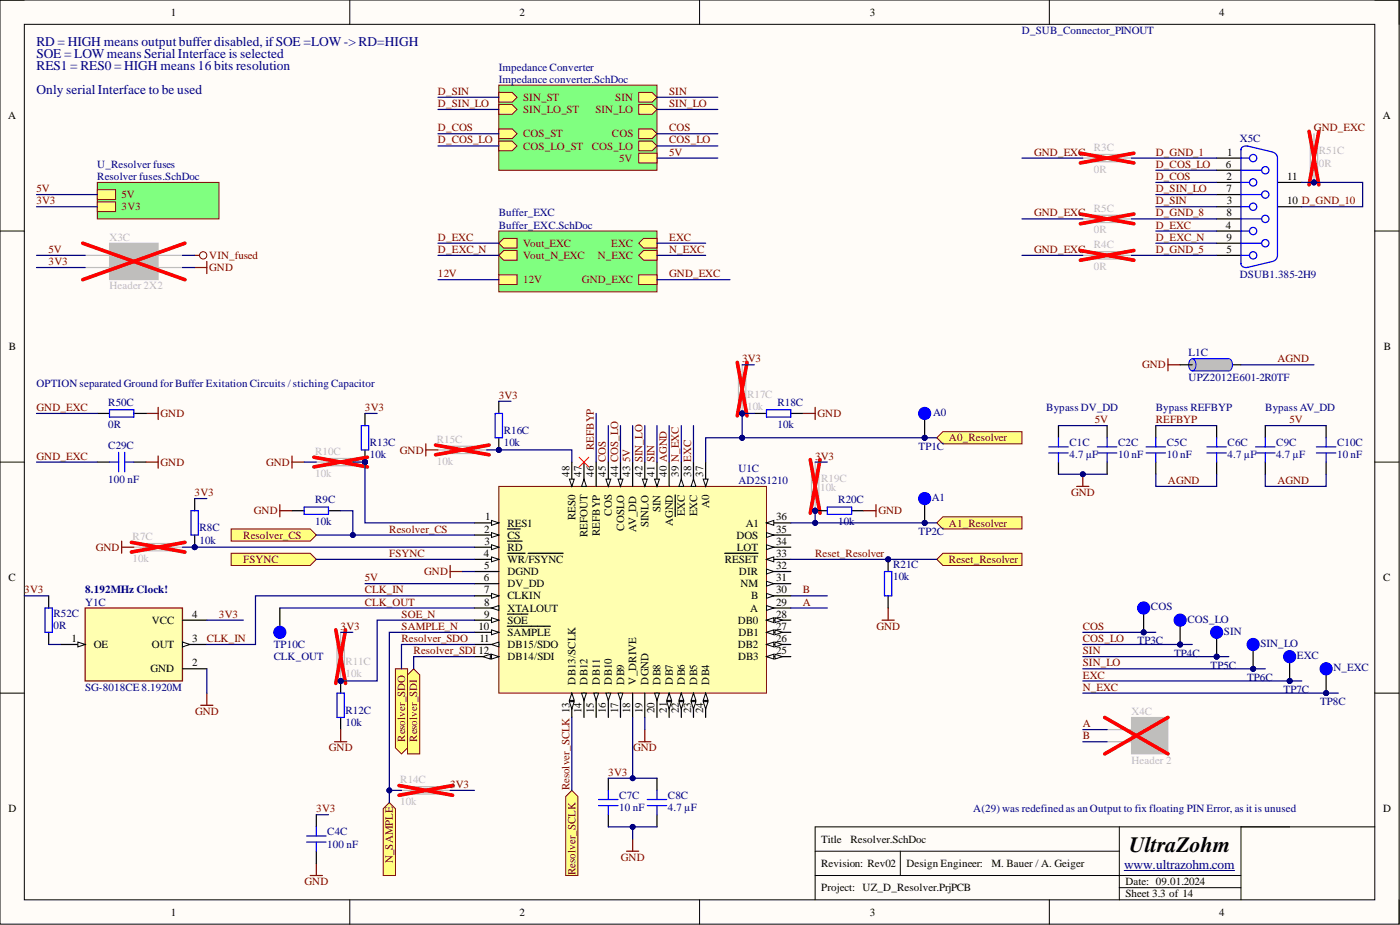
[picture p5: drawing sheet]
<svg xmlns="http://www.w3.org/2000/svg" width="292mm" height="193mm" viewBox="0 0 292 193" stroke-linecap="round" stroke-linejoin="round" font-family="sans-serif">
<defs><g id="words">
<text font-size="4.6" x="235.6" y="177.8">UltraZohm</text>
<g font-size="2.8" fill="#000080">
<text x="7.6" y="9.6">RD = HIGH means output buffer disabled, ifSOE =LOW -&gt; RD=HIGH</text>
<text x="7.6" y="14.6">RES1 = RES0 = HIGH means 16 bits resolution</text>
<text x="7.6" y="12.1">SOE = LOW means Serial Interface is selected</text>
<text x="7.6" y="19.7">Only serial Interface to be used</text>
<text x="234.5" y="181.3">www.ultrazohm.com</text>
</g>
<g font-size="2.3">
<text x="35.6" y="3.3">1</text>
<text x="108.4" y="3.3">2</text>
<text x="181.5" y="3.3">3</text>
<text x="254.3" y="3.3">4</text>
<text x="1.7" y="24.9">A</text>
<text x="288.5" y="24.9">A</text>
<text x="255.8" y="35">6</text>
<text x="256" y="32.5">1</text>
<text x="255.9" y="37.5">2</text>
<text x="255.9" y="40.1">7</text>
<text x="268.6" y="37.5">11</text>
<text x="255.8" y="47.7">4</text>
<text x="255.9" y="45.2">8</text>
<text x="256" y="42.6">3</text>
<text x="268.6" y="42.6">10 D_GND_10</text>
<text x="255.9" y="52.8">5</text>
<text x="255.9" y="50.2">9</text>
<text x="1.9" y="73.1">B</text>
<text x="288.7" y="73.1">B</text>
<text x="118.8" y="99.4" transform="rotate(-90 118.8 99.4)">48</text>
<text x="121.3" y="99.4" transform="rotate(-90 121.3 99.4)">47</text>
<text x="123.9" y="99.4" transform="rotate(-90 123.9 99.4)">46</text>
<text x="126.4" y="99.4" transform="rotate(-90 126.4 99.4)">45 COS</text>
<text x="129" y="99.4" transform="rotate(-90 129 99.4)">44 COS_LO</text>
<text x="131.5" y="99.4" transform="rotate(-90 131.5 99.4)">43</text>
<text x="134" y="99.4" transform="rotate(-90 134 99.4)">42 SIN_LO</text>
<text x="136.6" y="99.4" transform="rotate(-90 136.6 99.4)">41 SIN</text>
<text x="139.1" y="99.4" transform="rotate(-90 139.1 99.4)">40 AGND</text>
<text x="141.6" y="99.4" transform="rotate(-90 141.6 99.4)">39 N_EXC</text>
<text x="144.2" y="99.4" transform="rotate(-90 144.2 99.4)">38 EXC</text>
<text x="146.7" y="99.4" transform="rotate(-90 146.7 99.4)">37</text>
<text x="127.7" y="107.6" transform="rotate(-90 127.7 107.6)">COS</text>
<text x="137.8" y="106.9" transform="rotate(-90 137.8 106.9)">SIN</text>
<text x="142.9" y="107.7" transform="rotate(-90 142.9 107.7)">EXC</text>
<text x="145.5" y="107.7" transform="rotate(-90 145.5 107.7)">EXC</text>
<text x="148" y="106" transform="rotate(-90 148 106)">A0</text>
<text x="101" y="111.1">2</text>
<text x="101.1" y="113.6">3</text>
<text x="101.2" y="108.6">1</text>
<text x="105.9" y="109.8">RES1</text>
<text x="105.9" y="112.4">CS</text>
<text x="120.1" y="108.5" transform="rotate(-90 120.1 108.5)">RES0</text>
<text x="122.6" y="112.1" transform="rotate(-90 122.6 112.1)">REFOUT</text>
<text x="125.1" y="111.8" transform="rotate(-90 125.1 111.8)">REFBYP</text>
<text x="130.2" y="110.7" transform="rotate(-90 130.2 110.7)">COSLO</text>
<text x="132.8" y="110.9" transform="rotate(-90 132.8 110.9)">AV_DD</text>
<text x="135.3" y="109.9" transform="rotate(-90 135.3 109.9)">SINLO</text>
<text x="140.4" y="109.8" transform="rotate(-90 140.4 109.8)">AGND</text>
<text x="153.7" y="112.4">DOS</text>
<text x="155.6" y="109.8">A1</text>
<text x="162" y="113.6">34</text>
<text x="162" y="111.1">35</text>
<text x="162" y="108.6">36</text>
<text x="100.9" y="116.2">4</text>
<text x="101" y="118.7">5</text>
<text x="105.9" y="114.9">RD</text>
<text x="105.9" y="117.5">WR/FSYNC</text>
<text x="105.9" y="120">DGND</text>
<text x="151.2" y="117.5">RESET</text>
<text x="153.7" y="114.9">LOT</text>
<text x="154.2" y="120">DIR</text>
<text x="162" y="118.7">32</text>
<text x="162" y="116.2">33</text>
<text x="1.8" y="121.3">C</text>
<text x="100.9" y="121.3">6</text>
<text x="101" y="123.8">7</text>
<text x="105.9" y="122.5">DV_DD</text>
<text x="105.9" y="125.1">CLKIN</text>
<text x="154.5" y="122.5">NM</text>
<text x="156.7" y="125.1">B</text>
<text x="162" y="123.8">30</text>
<text x="162" y="121.3">31</text>
<text x="288.6" y="121.3">C</text>
<text x="31.6" y="130.1">VCC</text>
<text x="40.1" y="128.9">4</text>
<text x="99.8" y="131.4">10</text>
<text x="101" y="126.3">8</text>
<text x="101" y="128.9">9</text>
<text x="105.9" y="127.6">XTALOUT</text>
<text x="105.9" y="130.1">SOE</text>
<text x="153.9" y="130.1">DB0</text>
<text x="156.5" y="127.6">A</text>
<text x="162" y="131.4">27</text>
<text x="162" y="128.9">28</text>
<text x="162" y="126.3">29</text>
<text x="14.9" y="133.9">1</text>
<text x="19.5" y="135.2">OE</text>
<text x="31.6" y="135.2">OUT</text>
<text x="40.1" y="133.9">3</text>
<text x="100" y="133.9">11</text>
<text x="105.9" y="132.7">SAMPLE</text>
<text x="105.9" y="135.2">DB15/SDO</text>
<text x="105.9" y="137.7">DB14/SDI</text>
<text x="153.9" y="135.2">DB2</text>
<text x="154" y="137.7">DB3</text>
<text x="154.1" y="132.7">DB1</text>
<text x="162" y="136.5">25</text>
<text x="162" y="133.9">26</text>
<text x="31.4" y="140.3">GND</text>
<text x="40.1" y="139">2</text>
<text x="120.1" y="142.8" transform="rotate(-90 120.1 142.8)">DB13/SCLK</text>
<text x="122.6" y="142.8" transform="rotate(-90 122.6 142.8)">DB12</text>
<text x="125.1" y="142.8" transform="rotate(-90 125.1 142.8)">DB11</text>
<text x="127.7" y="142.8" transform="rotate(-90 127.7 142.8)">DB10</text>
<text x="130.2" y="142.8" transform="rotate(-90 130.2 142.8)">DB9</text>
<text x="132.8" y="142.8" transform="rotate(-90 132.8 142.8)">V_DRIVE</text>
<text x="135.3" y="142.8" transform="rotate(-90 135.3 142.8)">DGND</text>
<text x="137.8" y="142.8" transform="rotate(-90 137.8 142.8)">DB8</text>
<text x="140.4" y="142.8" transform="rotate(-90 140.4 142.8)">DB7</text>
<text x="142.9" y="142.8" transform="rotate(-90 142.9 142.8)">DB6</text>
<text x="145.5" y="142.8" transform="rotate(-90 145.5 142.8)">DB5</text>
<text x="148" y="142.8" transform="rotate(-90 148 142.8)">DB4</text>
<text x="121.3" y="148.8" transform="rotate(-90 121.3 148.8)">14</text>
<text x="123.9" y="148.7" transform="rotate(-90 123.9 148.7)">15</text>
<text x="126.4" y="148.8" transform="rotate(-90 126.4 148.8)">16</text>
<text x="129" y="148.8" transform="rotate(-90 129 148.8)">17</text>
<text x="131.5" y="148.8" transform="rotate(-90 131.5 148.8)">18</text>
<text x="134" y="148.8" transform="rotate(-90 134 148.8)">19</text>
<text x="136.6" y="148.8" transform="rotate(-90 136.6 148.8)">20</text>
<text x="139.1" y="148.7" transform="rotate(-90 139.1 148.7)">21</text>
<text x="141.6" y="148.8" transform="rotate(-90 141.6 148.8)">22</text>
<text x="144.2" y="148.7" transform="rotate(-90 144.2 148.7)">23</text>
<text x="146.7" y="148.8" transform="rotate(-90 146.7 148.8)">24</text>
<text x="1.8" y="169.5">D</text>
<text x="288.6" y="169.5">D</text>
<text x="171.3" y="175.8">Title</text>
<text x="177.4" y="175.8">Resolver.SchDoc</text>
<text x="171.3" y="180.9">Revision: Rev02</text>
<text x="171.3" y="185.9">Project: UZ_D_Resolver.PrjPCB</text>
<text x="189.1" y="180.9">Design Engineer:</text>
<text x="206.9" y="180.9">M. Bauer / A. Geiger</text>
<text x="234.8" y="184.7">Date: 09.01.2024</text>
<text x="35.6" y="191">1</text>
<text x="108.4" y="191">2</text>
<text x="181.5" y="191">3</text>
<text x="234.8" y="187.2">Sheet 3.3 of 14</text>
<text x="254.3" y="191">4</text>
</g>
<g font-size="2.3" fill="#000080">
<text x="213.2" y="7.1">D_SUB_Connector_PINOUT</text>
<text x="104.1" y="14.7">Impedance Converter</text>
<text x="104.1" y="17.3">Impedance converter.SchDoc</text>
<text x="258.7" y="29.7">X5C</text>
<text x="20.3" y="35">U_Resolver fuses</text>
<text x="20.3" y="37.5">Resolver fuses.SchDoc</text>
<text x="104.1" y="45.2">Buffer_EXC</text>
<text x="104.1" y="47.7">Buffer_EXC.SchDoc</text>
<text x="258.7" y="58.1">DSUB1.385-2H9</text>
<text x="248" y="74.3">L1C</text>
<text x="7.6" y="80.7">OPTION separated Ground for Buffer Exitation Circuits / stiching Capacitor</text>
<text x="248" y="79.4">UPZ2012E601-2R0TF</text>
<text x="22.6" y="84.7">R50C</text>
<text x="22.6" y="89.3">0R</text>
<text x="162.2" y="84.7">R18C</text>
<text x="162.2" y="89.3">10k</text>
<text x="194.7" y="86.8">A0</text>
<text x="218.3" y="85.7">Bypass DV_DD</text>
<text x="241.1" y="85.7">Bypass REFBYP</text>
<text x="264" y="85.7">Bypass AV_DD</text>
<text x="22.6" y="93.6">C29C</text>
<text x="77.2" y="93.1">R13C</text>
<text x="77.2" y="95.6">10k</text>
<text x="105.1" y="90.6">R16C</text>
<text x="105.1" y="93.1">10k</text>
<text x="191.7" y="93.9">TP1C</text>
<text x="223.1" y="93.1">C1C</text>
<text x="223.1" y="95.6">4.7 µF</text>
<text x="233.3" y="93.1">C2C</text>
<text x="233.3" y="95.6">10 nF</text>
<text x="243.4" y="93.1">C5C</text>
<text x="243.4" y="95.6">10 nF</text>
<text x="256.1" y="93.1">C6C</text>
<text x="256.1" y="95.6">4.7 µF</text>
<text x="266.3" y="93.1">C9C</text>
<text x="266.3" y="95.6">4.7 µF</text>
<text x="279" y="93.1">C10C</text>
<text x="279" y="95.6">10 nF</text>
<text x="22.6" y="100.7">100 nF</text>
<text x="154.1" y="98.4">U1C</text>
<text x="154.1" y="101">AD2S1210</text>
<text x="65.7" y="105">R9C</text>
<text x="174.9" y="105">R20C</text>
<text x="194.4" y="104.5">A1</text>
<text x="41.6" y="110.9">R8C</text>
<text x="41.6" y="113.4">10k</text>
<text x="65.7" y="109.6">10k</text>
<text x="174.9" y="109.6">10k</text>
<text x="191.7" y="111.6">TP2C</text>
<text x="186.3" y="118.5">R21C</text>
<text x="17.8" y="123.8">8.192MHz Clock!</text>
<text x="186.3" y="121">10k</text>
<text x="11.2" y="128.6">R52C</text>
<text x="11.2" y="131.2">0R</text>
<text x="17.8" y="126.3">Y1C</text>
<text x="240.1" y="127.3">COS</text>
<text x="247.7" y="129.9">COS_LO</text>
<text x="57.1" y="135.2">TP10C</text>
<text x="57.1" y="137.7">CLK_OUT</text>
<text x="237.3" y="134.4">TP3C</text>
<text x="245" y="137">TP4C</text>
<text x="255.4" y="132.4">SIN</text>
<text x="263" y="135">SIN_LO</text>
<text x="270.6" y="137.5">EXC</text>
<text x="252.6" y="139.5">TP5C</text>
<text x="260.2" y="142.1">TP6C</text>
<text x="278.2" y="140">N_EXC</text>
<text x="17.8" y="144.1">SG-8018CE 8.1920M</text>
<text x="72.1" y="148.9">R12C</text>
<text x="267.8" y="144.6">TP7C</text>
<text x="275.4" y="147.1">TP8C</text>
<text x="72.1" y="151.4">10k</text>
<text x="129.2" y="166.7">C7C</text>
<text x="139.4" y="166.7">C8C</text>
<text x="129.2" y="169.2">10 nF</text>
<text x="139.4" y="169.2">4.7 µF</text>
<text x="203.1" y="169.5">A(29) was redefined as an Output to fix floating PIN Error, as it is unused</text>
<text x="68.3" y="174.3">C4C</text>
<text x="68.3" y="176.8">100 nF</text>
</g>
<g font-size="2.3" fill="#800000">
<text x="91.4" y="19.8">D_SIN</text>
<text x="91.4" y="22.3">D_SIN_LO</text>
<text x="109.2" y="21.1">SIN_ST</text>
<text x="109.2" y="23.6">SIN_LO_ST</text>
<text x="124.2" y="23.6">SIN_LO</text>
<text x="128.4" y="21.1">SIN</text>
<text x="139.6" y="19.8">SIN</text>
<text x="139.6" y="22.3">SIN_LO</text>
<text x="91.4" y="27.4">D_COS</text>
<text x="91.4" y="29.9">D_COS_LO</text>
<text x="109.2" y="28.7">COS_ST</text>
<text x="127.7" y="28.7">COS</text>
<text x="139.6" y="29.9">COS_LO</text>
<text x="139.6" y="27.4">COS</text>
<text x="274.1" y="27.4">GND_EXC</text>
<text x="109.2" y="31.2">COS_LO_ST</text>
<text x="123.5" y="31.2">COS_LO</text>
<text x="129.2" y="33.7">5V</text>
<text x="139.6" y="32.5">5V</text>
<text x="215.8" y="32.5">GND_EXC</text>
<text x="241.1" y="35">D_COS_LO</text>
<text x="241.1" y="32.5">D_GND_1</text>
<text x="7.6" y="40.1">5V</text>
<text x="25.4" y="41.4">5V</text>
<text x="241.1" y="37.5">D_COS</text>
<text x="241.1" y="40.1">D_SIN_LO</text>
<text x="7.6" y="42.6">3V3</text>
<text x="25.4" y="43.9">3V3</text>
<text x="215.8" y="45.2">GND_EXC</text>
<text x="241.1" y="42.6">D_SIN</text>
<text x="241.1" y="47.7">D_EXC</text>
<text x="241.1" y="45.2">D_GND_8</text>
<text x="10.2" y="52.8">5V</text>
<text x="91.4" y="50.2">D_EXC</text>
<text x="91.4" y="52.8">D_EXC_N</text>
<text x="109.2" y="51.5">Vout_EXC</text>
<text x="127.5" y="51.5">EXC</text>
<text x="139.6" y="50.2">EXC</text>
<text x="139.6" y="52.8">N_EXC</text>
<text x="215.8" y="52.8">GND_EXC</text>
<text x="241.1" y="50.2">D_EXC_N</text>
<text x="241.1" y="52.8">D_GND_5</text>
<text x="10.2" y="55.3">3V3</text>
<text x="43.7" y="54">VIN_fused</text>
<text x="43.7" y="56.6">GND</text>
<text x="91.4" y="57.8">12V</text>
<text x="109.2" y="54">Vout_N_EXC</text>
<text x="109.2" y="59.1">12V</text>
<text x="121.4" y="59.1">GND_EXC</text>
<text x="124.7" y="54">N_EXC</text>
<text x="139.6" y="57.8">GND_EXC</text>
<text x="154.8" y="75.6">3V3</text>
<text x="238.3" y="76.9">GND</text>
<text x="266.5" y="75.6">AGND</text>
<text x="104.1" y="83.2">3V3</text>
<text x="7.6" y="85.7">GND_EXC</text>
<text x="33.5" y="87">GND</text>
<text x="76.2" y="85.7">3V3</text>
<text x="170.6" y="87">GND</text>
<text x="228.5" y="88.3">5V</text>
<text x="241.1" y="88.3">REFBYP</text>
<text x="269.1" y="88.3">5V</text>
<text x="7.6" y="95.9">GND_EXC</text>
<text x="83.4" y="94.6">GND</text>
<text x="123.9" y="93.9" transform="rotate(-90 123.9 93.9)">REFBYP</text>
<text x="170.1" y="95.9">3V3</text>
<text x="198" y="92.1">A0_Resolver</text>
<text x="33.5" y="97.2">GND</text>
<text x="55.5" y="97.2">GND</text>
<text x="131.5" y="96.4" transform="rotate(-90 131.5 96.4)">5V</text>
<text x="243.7" y="101">AGND</text>
<text x="266.5" y="101">AGND</text>
<text x="40.6" y="103.5">3V3</text>
<text x="53" y="107.3">GND</text>
<text x="183.3" y="107.3">GND</text>
<text x="223.5" y="103.5">GND</text>
<text x="50.8" y="112.4">Resolver_CS</text>
<text x="81.2" y="111.1">Resolver_CS</text>
<text x="198" y="109.8">A1_Resolver</text>
<text x="20" y="114.9">GND</text>
<text x="50.8" y="117.5">FSYNC</text>
<text x="81.2" y="116.2">FSYNC</text>
<text x="88.5" y="120">GND</text>
<text x="170.1" y="116.2">Reset_Resolver</text>
<text x="198" y="117.5">Reset_Resolver</text>
<text x="5.1" y="123.8">3V3</text>
<text x="76.2" y="123.8">CLK_IN</text>
<text x="76.2" y="121.3">5V</text>
<text x="167.5" y="123.8">B</text>
<text x="45.7" y="128.9">3V3</text>
<text x="71.1" y="131.4">3V3</text>
<text x="76.2" y="126.3">CLK_OUT</text>
<text x="83.8" y="131.4">SAMPLE_N</text>
<text x="83.8" y="128.9">SOE_N</text>
<text x="167.5" y="126.3">A</text>
<text x="182.9" y="131.4">GND</text>
<text x="225.9" y="131.4">COS</text>
<text x="43.2" y="133.9">CLK_IN</text>
<text x="83.8" y="133.9">Resolver_SDO</text>
<text x="86.3" y="136.5">Resolver_SDI 12</text>
<text x="225.9" y="133.9">COS_LO</text>
<text x="225.9" y="136.5">SIN</text>
<text x="225.9" y="139">SIN_LO</text>
<text x="225.9" y="141.6">EXC</text>
<text x="40.7" y="149.2">GND</text>
<text x="225.9" y="144.1">N_EXC</text>
<text x="84.5" y="154.7" transform="rotate(-90 84.5 154.7)">Resolver_SDO</text>
<text x="87.1" y="154.7" transform="rotate(-90 87.1 154.7)">Resolver_SDI</text>
<text x="225.9" y="154.2">B</text>
<text x="225.9" y="151.7">A</text>
<text x="68.6" y="156.8">GND</text>
<text x="126.9" y="161.8">3V3</text>
<text x="132.1" y="156.8">GND</text>
<text x="93.9" y="164.4">3V3</text>
<text x="118.8" y="164.9" transform="rotate(-90 118.8 164.9)">Resolver_SCLK 13</text>
<text x="66" y="169.5">3V3</text>
<text x="129.5" y="179.6">GND</text>
<text x="63.5" y="184.7">GND</text>
<text x="82" y="180.1" transform="rotate(-90 82 180.1)">N_SAMPLE</text>
<text x="120.1" y="182.6" transform="rotate(-90 120.1 182.6)">Resolver_SCLK</text>
</g>
<g font-size="2.3" fill="#bfbebc">
<text x="228.2" y="31.5">R3C</text>
<text x="275.2" y="32.2">R51C</text>
<text x="275.2" y="34.8">0R</text>
<text x="228.2" y="36">0R</text>
<text x="228.2" y="44.1">R5C</text>
<text x="22.8" y="50.2">X3C</text>
<text x="228.2" y="48.7">0R</text>
<text x="228.2" y="51.8">R4C</text>
<text x="24.6" y="54">1</text>
<text x="24.6" y="56.6">3</text>
<text x="30.1" y="56.6">4</text>
<text x="30.2" y="54">2</text>
<text x="228.2" y="56.3">0R</text>
<text x="22.8" y="60.4">Header 2X2</text>
<text x="155.9" y="83">R17C</text>
<text x="155.9" y="85.5">10k</text>
<text x="65.7" y="94.9">R10C</text>
<text x="91.1" y="92.3">R15C</text>
<text x="65.7" y="99.4">10k</text>
<text x="91.1" y="96.9">10k</text>
<text x="171.3" y="100.5">R19C</text>
<text x="171.1" y="102.5">10k</text>
<text x="27.7" y="112.6">R7C</text>
<text x="27.7" y="117.2">10k</text>
<text x="72.1" y="138.8">R11C</text>
<text x="72.1" y="141.3">10k</text>
<text x="236.1" y="149.2">X4C</text>
<text x="237.8" y="153">1</text>
<text x="237.8" y="155.5">2</text>
<text x="236.1" y="159.3">Header 2</text>
<text x="83.5" y="163.4">R14C</text>
<text x="83.5" y="167.9">10k</text>
</g>
</g></defs>
<path d="M0 0h291.9v192.8h-291.9z" fill-rule="evenodd" fill="#fffcf8"/>
<path d="M0 0h291.9v192.8h-291.9z" fill="none" stroke="#000" stroke-width=".21"/>
<path d="M5.1 5.1h281.7v182.6h-281.7z" fill-rule="evenodd" fill="#fffcf8"/>
<g fill="none" stroke="#000" stroke-width=".21">
<path d="M0 0h5.1M5.1 5.1h281.7v182.6h-281.7zM73 0v5.1M146 0v5.1M218.9 0v5.1M286.8 0h5.1v5.1M0 48.2h5.1M286.8 48.2h5.1M0 96.4h5.1M286.8 96.4h5.1M0 144.6h5.1M286.8 144.6h5.1"/>
<path d="M170.1 177.6h63.4M187.8 177.6v5M233.5 172.5v15.2M258.9 172.5v15.2M286.8 172.5h-116.7v15.2M73 187.7v5.1M146 187.7v5.1M170.1 182.6h88.8M218.9 187.7v5.1M233.5 185.2h25.4M291.9 187.7v5.1"/>
</g>
<path d="M234.5 181.6h23.1" fill="none" stroke="#000080" stroke-width=".21"/>
<path d="M104.1 101.5h55.8v43.1h-55.8z" fill-rule="evenodd" fill="#ffffb0"/>
<path d="M104.1 101.5h55.8v43.1h-55.8z" fill="none" stroke="#800000" stroke-width=".21"/>
<path d="M99 109.1h5.1" fill="none" stroke="#000" stroke-width=".25"/>
<path d="M102.6 108.6l1.5 .5-1.5 .5z" fill="#f8fcff"/>
<path d="M102.6 108.6l1.5 .5-1.5 .5z" fill="none" stroke="#000" stroke-width=".21"/>
<path d="M99 111.6h5.1" fill="none" stroke="#000" stroke-width=".25"/>
<path d="M102.6 111.1l1.5 .5-1.5 .5z" fill="#f8fcff"/>
<path d="M102.6 111.1l1.5 .5-1.5 .5z" fill="none" stroke="#000" stroke-width=".21"/>
<path d="M99 114.2h5.1M105.9 110.3h2.6" fill="none" stroke="#000" stroke-width=".25"/>
<path d="M102.6 113.6l1.5 .6-1.5 .5z" fill="#f8fcff"/>
<path d="M102.6 113.6l1.5 .6-1.5 .5z" fill="none" stroke="#000" stroke-width=".21"/>
<path d="M99 116.7h5.1M105.9 112.9h3.1" fill="none" stroke="#000" stroke-width=".25"/>
<path d="M102.6 116.2l1.5 .5-1.5 .5z" fill="#f8fcff"/>
<path d="M102.6 116.2l1.5 .5-1.5 .5z" fill="none" stroke="#000" stroke-width=".21"/>
<path d="M99 119.2h5.1M105.9 115.4h3.6M110.2 115.4h7.3M99 121.8h5.1M99 124.3h5.1" fill="none" stroke="#000" stroke-width=".25"/>
<path d="M102.6 123.8l1.5 .5-1.5 .5z" fill="#f8fcff"/>
<path d="M102.6 123.8l1.5 .5-1.5 .5z" fill="none" stroke="#000" stroke-width=".21"/>
<path d="M99 126.8h5.1" fill="none" stroke="#000" stroke-width=".25"/>
<path d="M102.6 126.8l1.5-.5v1z" fill="#f8fcff"/>
<path d="M102.6 126.8l1.5-.5v1z" fill="none" stroke="#000" stroke-width=".21"/>
<path d="M99 129.4h5.1" fill="none" stroke="#000" stroke-width=".25"/>
<path d="M102.6 128.9l1.5 .5-1.5 .5z" fill="#f8fcff"/>
<path d="M102.6 128.9l1.5 .5-1.5 .5z" fill="none" stroke="#000" stroke-width=".21"/>
<path d="M99 131.9h5.1M105.9 128.1h4.2" fill="none" stroke="#000" stroke-width=".25"/>
<path d="M102.6 131.4l1.5 .5-1.5 .5z" fill="#f8fcff"/>
<path d="M102.6 131.4l1.5 .5-1.5 .5z" fill="none" stroke="#000" stroke-width=".21"/>
<path d="M99 134.4h5.1M105.9 130.6h8.9" fill="none" stroke="#000" stroke-width=".25"/>
<path d="M102.6 134.4l1.5-.5v1.1z" fill="#f8fcff"/>
<path d="M102.6 134.4l1.5-.5v1.1z" fill="none" stroke="#000" stroke-width=".21"/>
<path d="M99 137h5.1" fill="none" stroke="#000" stroke-width=".25"/>
<path d="M102.6 136.5l1.5 .5-1.5 .5z" fill="#f8fcff"/>
<path d="M102.6 136.5l1.5 .5-1.5 .5z" fill="none" stroke="#000" stroke-width=".21"/>
<path d="M100.8 137l1.5-.5v1z" fill="#f8fcff"/>
<path d="M100.8 137l1.5-.5v1z" fill="none" stroke="#000" stroke-width=".21"/>
<path d="M119.3 144.6v5.1" fill="none" stroke="#000" stroke-width=".25"/>
<path d="M119.3 144.6l.5 1.5h-1z" fill="#f8fcff"/>
<path d="M119.3 144.6l.5 1.5h-1z" fill="none" stroke="#000" stroke-width=".21"/>
<path d="M118.8 146.4h1l-.5 1.5z" fill="#f8fcff"/>
<path d="M118.8 146.4h1l-.5 1.5z" fill="none" stroke="#000" stroke-width=".21"/>
<path d="M121.8 144.6v5.1" fill="none" stroke="#000" stroke-width=".25"/>
<path d="M121.3 144.6h1.1l-.6 1.5z" fill="#f8fcff"/>
<path d="M121.3 144.6h1.1l-.6 1.5z" fill="none" stroke="#000" stroke-width=".21"/>
<path d="M124.4 144.6v5.1" fill="none" stroke="#000" stroke-width=".25"/>
<path d="M123.9 144.6h1l-.5 1.5z" fill="#f8fcff"/>
<path d="M123.9 144.6h1l-.5 1.5z" fill="none" stroke="#000" stroke-width=".21"/>
<path d="M126.9 144.6v5.1" fill="none" stroke="#000" stroke-width=".25"/>
<path d="M126.4 144.6h1l-.5 1.5z" fill="#f8fcff"/>
<path d="M126.4 144.6h1l-.5 1.5z" fill="none" stroke="#000" stroke-width=".21"/>
<path d="M129.5 144.6v5.1" fill="none" stroke="#000" stroke-width=".25"/>
<path d="M129 144.6h1l-.5 1.5z" fill="#f8fcff"/>
<path d="M129 144.6h1l-.5 1.5z" fill="none" stroke="#000" stroke-width=".21"/>
<path d="M132 144.6v5.1M134.5 144.6v5.1M137.1 144.6v5.1" fill="none" stroke="#000" stroke-width=".25"/>
<path d="M136.6 144.6h1l-.5 1.5z" fill="#f8fcff"/>
<path d="M136.6 144.6h1l-.5 1.5z" fill="none" stroke="#000" stroke-width=".21"/>
<path d="M139.6 144.6v5.1" fill="none" stroke="#000" stroke-width=".25"/>
<path d="M139.6 144.6l.5 1.5h-1z" fill="#f8fcff"/>
<path d="M139.6 144.6l.5 1.5h-1z" fill="none" stroke="#000" stroke-width=".21"/>
<path d="M139.1 146.4h1l-.5 1.5z" fill="#f8fcff"/>
<path d="M139.1 146.4h1l-.5 1.5z" fill="none" stroke="#000" stroke-width=".21"/>
<path d="M142.2 144.6v5.1" fill="none" stroke="#000" stroke-width=".25"/>
<path d="M142.2 144.6l.5 1.5h-1.1z" fill="#f8fcff"/>
<path d="M142.2 144.6l.5 1.5h-1.1z" fill="none" stroke="#000" stroke-width=".21"/>
<path d="M141.6 146.4h1.1l-.5 1.5z" fill="#f8fcff"/>
<path d="M141.6 146.4h1.1l-.5 1.5z" fill="none" stroke="#000" stroke-width=".21"/>
<path d="M144.7 144.6v5.1" fill="none" stroke="#000" stroke-width=".25"/>
<path d="M144.7 144.6l.5 1.5h-1z" fill="#f8fcff"/>
<path d="M144.7 144.6l.5 1.5h-1z" fill="none" stroke="#000" stroke-width=".21"/>
<path d="M144.2 146.4h1l-.5 1.5z" fill="#f8fcff"/>
<path d="M144.2 146.4h1l-.5 1.5z" fill="none" stroke="#000" stroke-width=".21"/>
<path d="M147.2 144.6v5.1" fill="none" stroke="#000" stroke-width=".25"/>
<path d="M147.2 144.6l.5 1.5h-1z" fill="#f8fcff"/>
<path d="M147.2 144.6l.5 1.5h-1z" fill="none" stroke="#000" stroke-width=".21"/>
<path d="M146.7 146.4h1l-.5 1.5z" fill="#f8fcff"/>
<path d="M146.7 146.4h1l-.5 1.5z" fill="none" stroke="#000" stroke-width=".21"/>
<path d="M159.9 137h5.1" fill="none" stroke="#000" stroke-width=".25"/>
<path d="M159.9 137l1.5-.5v1z" fill="#f8fcff"/>
<path d="M159.9 137l1.5-.5v1z" fill="none" stroke="#000" stroke-width=".21"/>
<path d="M161.7 136.5l1.5 .5-1.5 .5z" fill="#f8fcff"/>
<path d="M161.7 136.5l1.5 .5-1.5 .5z" fill="none" stroke="#000" stroke-width=".21"/>
<path d="M159.9 134.4h5.1" fill="none" stroke="#000" stroke-width=".25"/>
<path d="M159.9 134.4l1.5-.5v1.1z" fill="#f8fcff"/>
<path d="M159.9 134.4l1.5-.5v1.1z" fill="none" stroke="#000" stroke-width=".21"/>
<path d="M161.7 133.9l1.5 .5-1.5 .6z" fill="#f8fcff"/>
<path d="M161.7 133.9l1.5 .5-1.5 .6z" fill="none" stroke="#000" stroke-width=".21"/>
<path d="M159.9 131.9h5.1" fill="none" stroke="#000" stroke-width=".25"/>
<path d="M159.9 131.9l1.5-.5v1z" fill="#f8fcff"/>
<path d="M159.9 131.9l1.5-.5v1z" fill="none" stroke="#000" stroke-width=".21"/>
<path d="M161.7 131.4l1.5 .5-1.5 .5z" fill="#f8fcff"/>
<path d="M161.7 131.4l1.5 .5-1.5 .5z" fill="none" stroke="#000" stroke-width=".21"/>
<path d="M159.9 129.4h5.1" fill="none" stroke="#000" stroke-width=".25"/>
<path d="M159.9 129.4l1.5-.5v1z" fill="#f8fcff"/>
<path d="M159.9 129.4l1.5-.5v1z" fill="none" stroke="#000" stroke-width=".21"/>
<path d="M161.7 128.9l1.5 .5-1.5 .5z" fill="#f8fcff"/>
<path d="M161.7 128.9l1.5 .5-1.5 .5z" fill="none" stroke="#000" stroke-width=".21"/>
<path d="M159.9 126.8h5.1" fill="none" stroke="#000" stroke-width=".25"/>
<path d="M159.9 126.3l1.5 .5-1.5 .5z" fill="#f8fcff"/>
<path d="M159.9 126.3l1.5 .5-1.5 .5z" fill="none" stroke="#000" stroke-width=".21"/>
<path d="M159.9 124.3h5.1" fill="none" stroke="#000" stroke-width=".25"/>
<path d="M159.9 123.8l1.5 .5-1.5 .5z" fill="#f8fcff"/>
<path d="M159.9 123.8l1.5 .5-1.5 .5z" fill="none" stroke="#000" stroke-width=".21"/>
<path d="M159.9 121.8h5.1" fill="none" stroke="#000" stroke-width=".25"/>
<path d="M159.9 121.3l1.5 .5-1.5 .5z" fill="#f8fcff"/>
<path d="M159.9 121.3l1.5 .5-1.5 .5z" fill="none" stroke="#000" stroke-width=".21"/>
<path d="M159.9 119.2h5.1" fill="none" stroke="#000" stroke-width=".25"/>
<path d="M159.9 118.7l1.5 .5-1.5 .5z" fill="#f8fcff"/>
<path d="M159.9 118.7l1.5 .5-1.5 .5z" fill="none" stroke="#000" stroke-width=".21"/>
<path d="M159.9 116.7h5.1" fill="none" stroke="#000" stroke-width=".25"/>
<path d="M159.9 116.7l1.5-.5v1z" fill="#f8fcff"/>
<path d="M159.9 116.7l1.5-.5v1z" fill="none" stroke="#000" stroke-width=".21"/>
<path d="M151.2 115.4h6.9M159.9 114.2h5.1" fill="none" stroke="#000" stroke-width=".25"/>
<path d="M159.9 113.6l1.5 .6-1.5 .5z" fill="#f8fcff"/>
<path d="M159.9 113.6l1.5 .6-1.5 .5z" fill="none" stroke="#000" stroke-width=".21"/>
<path d="M159.9 111.6h5.1" fill="none" stroke="#000" stroke-width=".25"/>
<path d="M159.9 111.1l1.5 .5-1.5 .5z" fill="#f8fcff"/>
<path d="M159.9 111.1l1.5 .5-1.5 .5z" fill="none" stroke="#000" stroke-width=".21"/>
<path d="M159.9 109.1h5.1" fill="none" stroke="#000" stroke-width=".25"/>
<path d="M159.9 109.1l1.5-.5v1z" fill="#f8fcff"/>
<path d="M159.9 109.1l1.5-.5v1z" fill="none" stroke="#000" stroke-width=".21"/>
<path d="M147.2 96.4v5.1" fill="none" stroke="#000" stroke-width=".25"/>
<path d="M146.7 99.9h1l-.5 1.6z" fill="#f8fcff"/>
<path d="M146.7 99.9h1l-.5 1.6z" fill="none" stroke="#000" stroke-width=".21"/>
<path d="M144.7 96.4v5.1" fill="none" stroke="#000" stroke-width=".25"/>
<path d="M144.7 99.9l.5 1.6h-1z" fill="#f8fcff"/>
<path d="M144.7 99.9l.5 1.6h-1z" fill="none" stroke="#000" stroke-width=".21"/>
<path d="M142.2 96.4v5.1" fill="none" stroke="#000" stroke-width=".25"/>
<path d="M142.2 99.9l.5 1.6h-1.1z" fill="#f8fcff"/>
<path d="M142.2 99.9l.5 1.6h-1.1z" fill="none" stroke="#000" stroke-width=".21"/>
<path d="M137.1 96.4v5.1M139.6 96.4v5.1M140.9 103.2v4.5" fill="none" stroke="#000" stroke-width=".25"/>
<path d="M136.6 99.9h1l-.5 1.6z" fill="#f8fcff"/>
<path d="M136.6 99.9h1l-.5 1.6z" fill="none" stroke="#000" stroke-width=".21"/>
<path d="M134.5 96.4v5.1" fill="none" stroke="#000" stroke-width=".25"/>
<path d="M134 99.9h1l-.5 1.6z" fill="#f8fcff"/>
<path d="M134 99.9h1l-.5 1.6z" fill="none" stroke="#000" stroke-width=".21"/>
<path d="M129.5 96.4v5.1M132 96.4v5.1" fill="none" stroke="#000" stroke-width=".25"/>
<path d="M129 99.9h1l-.5 1.6z" fill="#f8fcff"/>
<path d="M129 99.9h1l-.5 1.6z" fill="none" stroke="#000" stroke-width=".21"/>
<path d="M126.9 96.4v5.1" fill="none" stroke="#000" stroke-width=".25"/>
<path d="M126.4 99.9h1l-.5 1.6z" fill="#f8fcff"/>
<path d="M126.4 99.9h1l-.5 1.6z" fill="none" stroke="#000" stroke-width=".21"/>
<path d="M121.8 96.4v5.1M124.4 96.4v5.1" fill="none" stroke="#000" stroke-width=".25"/>
<path d="M121.8 99.9l.6 1.6h-1.1z" fill="#f8fcff"/>
<path d="M121.8 99.9l.6 1.6h-1.1z" fill="none" stroke="#000" stroke-width=".21"/>
<path d="M119.3 96.4v5.1" fill="none" stroke="#000" stroke-width=".25"/>
<path d="M118.8 99.9h1l-.5 1.6z" fill="#f8fcff"/>
<path d="M118.8 99.9h1l-.5 1.6z" fill="none" stroke="#000" stroke-width=".21"/>
<path d="M104.1 48.2h33v12.7h-33z" fill-rule="evenodd" fill="#80ff80"/>
<path d="M104.1 48.2h33v12.7h-33z" fill="none" stroke="#800000" stroke-width=".21"/>
<path d="M104.1 50.7l1-1h2.8v2.1h-2.8z" fill-rule="evenodd" fill="#ffff80"/>
<path d="M104.1 50.7l1-1h2.8v2.1h-2.8z" fill="none" stroke="#800000" stroke-width=".21"/>
<path d="M104.1 53.3l1-1h2.8v2h-2.8z" fill-rule="evenodd" fill="#ffff80"/>
<path d="M104.1 53.3l1-1h2.8v2h-2.8z" fill="none" stroke="#800000" stroke-width=".21"/>
<path d="M133.3 53.3l1-1h2.8v2h-2.8z" fill-rule="evenodd" fill="#ffff80"/>
<path d="M133.3 53.3l1-1h2.8v2h-2.8z" fill="none" stroke="#800000" stroke-width=".21"/>
<path d="M133.3 50.7l1-1h2.8v2.1h-2.8z" fill-rule="evenodd" fill="#ffff80"/>
<path d="M133.3 50.7l1-1h2.8v2.1h-2.8z" fill="none" stroke="#800000" stroke-width=".21"/>
<path d="M133.3 57.3h3.8v2.1h-3.8z" fill-rule="evenodd" fill="#ffff80"/>
<path d="M133.3 57.3h3.8v2.1h-3.8z" fill="none" stroke="#800000" stroke-width=".21"/>
<path d="M104.1 57.3h3.8v2.1h-3.8z" fill-rule="evenodd" fill="#ffff80"/>
<path d="M104.1 57.3h3.8v2.1h-3.8z" fill="none" stroke="#800000" stroke-width=".21"/>
<path d="M104.1 17.8h33v17.7h-33z" fill-rule="evenodd" fill="#80ff80"/>
<path d="M104.1 17.8h33v17.7h-33z" fill="none" stroke="#800000" stroke-width=".21"/>
<path d="M133.3 21.8h2.8l1 1-1 1h-2.8z" fill-rule="evenodd" fill="#ffff80"/>
<path d="M133.3 21.8h2.8l1 1-1 1h-2.8z" fill="none" stroke="#800000" stroke-width=".21"/>
<path d="M104.1 29.4h2.8l1 1-1 1.1h-2.8z" fill-rule="evenodd" fill="#ffff80"/>
<path d="M104.1 29.4h2.8l1 1-1 1.1h-2.8z" fill="none" stroke="#800000" stroke-width=".21"/>
<path d="M104.1 19.3h2.8l1 1-1 1h-2.8z" fill-rule="evenodd" fill="#ffff80"/>
<path d="M104.1 19.3h2.8l1 1-1 1h-2.8z" fill="none" stroke="#800000" stroke-width=".21"/>
<path d="M104.1 21.8h2.8l1 1-1 1h-2.8z" fill-rule="evenodd" fill="#ffff80"/>
<path d="M104.1 21.8h2.8l1 1-1 1h-2.8z" fill="none" stroke="#800000" stroke-width=".21"/>
<path d="M104.1 26.9h2.8l1 1-1 1h-2.8z" fill-rule="evenodd" fill="#ffff80"/>
<path d="M104.1 26.9h2.8l1 1-1 1h-2.8z" fill="none" stroke="#800000" stroke-width=".21"/>
<path d="M133.3 19.3h2.8l1 1-1 1h-2.8z" fill-rule="evenodd" fill="#ffff80"/>
<path d="M133.3 19.3h2.8l1 1-1 1h-2.8z" fill="none" stroke="#800000" stroke-width=".21"/>
<path d="M133.3 29.4h2.8l1 1-1 1.1h-2.8z" fill-rule="evenodd" fill="#ffff80"/>
<path d="M133.3 29.4h2.8l1 1-1 1.1h-2.8z" fill="none" stroke="#800000" stroke-width=".21"/>
<path d="M133.3 26.9h2.8l1 1-1 1h-2.8z" fill-rule="evenodd" fill="#ffff80"/>
<path d="M133.3 26.9h2.8l1 1-1 1h-2.8z" fill="none" stroke="#800000" stroke-width=".21"/>
<path d="M133.3 32h3.8v2h-3.8z" fill-rule="evenodd" fill="#ffff80"/>
<path d="M133.3 32h3.8v2h-3.8z" fill="none" stroke="#800000" stroke-width=".21"/>
<path d="M80 168.7l1.2-1.3 1.3 1.3v13.9h-2.5z" fill-rule="evenodd" fill="#ffff80"/>
<path d="M80 168.7l1.2-1.3 1.3 1.3v13.9h-2.5z" fill="none" stroke="#800000" stroke-width=".21"/>
<path d="M82.5 139.5h2.5v16.5l-1.2 1.3-1.3-1.3z" fill-rule="evenodd" fill="#ffff80"/>
<path d="M82.5 139.5h2.5v16.5l-1.2 1.3-1.3-1.3z" fill="none" stroke="#800000" stroke-width=".21"/>
<path d="M85 140.8l1.3-1.3 1.3 1.3v16.5h-2.6z" fill-rule="evenodd" fill="#ffff80"/>
<path d="M85 140.8l1.3-1.3 1.3 1.3v16.5h-2.6z" fill="none" stroke="#800000" stroke-width=".21"/>
<path d="M93.9 118v2.5M93.9 119.2h2.6M133.3 154.7h2.5M134.5 152.2v2.5" fill="none" stroke="#800000" stroke-width=".25"/>
<path d="M48.2 115.4h16.5l1.3 1.3-1.3 1.3h-16.5z" fill-rule="evenodd" fill="#ffff80"/>
<path d="M48.2 115.4h16.5l1.3 1.3-1.3 1.3h-16.5z" fill="none" stroke="#800000" stroke-width=".21"/>
<path d="M118 166.2l1.3-1.3 1.3 1.3v16.4h-2.6z" fill-rule="evenodd" fill="#ffff80"/>
<path d="M118 166.2l1.3-1.3 1.3 1.3v16.4h-2.6z" fill="none" stroke="#800000" stroke-width=".21"/>
<path d="M120.8 95.4l2.1 2M122.9 95.4l-2.1 2" fill="none" stroke="#f00" stroke-width=".21"/>
<path d="M225.9 98.9v2.6M224.7 101.5h2.5" fill="none" stroke="#800000" stroke-width=".25"/>
<circle cx="225.9" cy="98.9" r=".51" fill="#000080"/>
<circle cx="225.9" cy="98.9" r=".51" fill="none" stroke="#000080" stroke-width=".21"/>
<path d="M130.7 177.6h2.6M132 175v2.6" fill="none" stroke="#800000" stroke-width=".25"/>
<circle cx="170.1" cy="106.5" r=".51" fill="#000080"/>
<circle cx="170.1" cy="106.5" r=".51" fill="none" stroke="#000080" stroke-width=".21"/>
<path d="M170.1 104v2.5" fill="none" stroke="#bfbebc" stroke-width=".25"/>
<circle cx="170.1" cy="106.5" r=".51" fill="#000080"/>
<circle cx="170.1" cy="106.5" r=".51" fill="none" stroke="#000080" stroke-width=".21"/>
<path d="M169.3 98.9h1.5v5.1h-1.5zM170.1 96.4v2.5" fill="none" stroke="#bfbebc" stroke-width=".25"/>
<path d="M169.1 95.9l2 11.2M171.1 95.9l-2 11.2" fill="none" stroke="#f00" stroke-width=".76"/>
<circle cx="170.1" cy="106.5" r=".51" fill="#000080"/>
<circle cx="170.1" cy="106.5" r=".51" fill="none" stroke="#000080" stroke-width=".21"/>
<path d="M170.1 106.5h2.5M177.7 106.5h2.5" fill="none" stroke="#000" stroke-width=".25"/>
<circle cx="170.1" cy="106.5" r=".51" fill="#000080"/>
<circle cx="170.1" cy="106.5" r=".51" fill="none" stroke="#000080" stroke-width=".21"/>
<path d="M172.6 105.8h5.1v1.5h-5.1z" fill="none" stroke="#00f" stroke-width=".25"/>
<path d="M180.2 106.5h2.6M182.8 105.3v2.5" fill="none" stroke="#800000" stroke-width=".25"/>
<circle cx="154.8" cy="86.3" r=".51" fill="#000080"/>
<circle cx="154.8" cy="86.3" r=".51" fill="none" stroke="#000080" stroke-width=".21"/>
<path d="M154.8 83.7v2.6" fill="none" stroke="#bfbebc" stroke-width=".25"/>
<circle cx="154.8" cy="86.3" r=".51" fill="#000080"/>
<circle cx="154.8" cy="86.3" r=".51" fill="none" stroke="#000080" stroke-width=".21"/>
<path d="M154.1 78.6h1.5v5.1h-1.5zM154.8 76.1v2.5" fill="none" stroke="#bfbebc" stroke-width=".25"/>
<path d="M153.8 75.6l2.1 11.2M155.9 75.6l-2.1 11.2" fill="none" stroke="#f00" stroke-width=".76"/>
<path d="M157.4 86.3h2.5M165 86.3h2.5" fill="none" stroke="#000" stroke-width=".25"/>
<path d="M159.9 85.5h5.1v1.5h-5.1z" fill="none" stroke="#00f" stroke-width=".25"/>
<path d="M167.5 86.3h2.6M170.1 85v2.5" fill="none" stroke="#800000" stroke-width=".25"/>
<circle cx="76.2" cy="96.4" r=".51" fill="#000080"/>
<circle cx="76.2" cy="96.4" r=".51" fill="none" stroke="#000080" stroke-width=".21"/>
<path d="M76.2 93.9v2.5" fill="none" stroke="#000" stroke-width=".25"/>
<circle cx="76.2" cy="96.4" r=".51" fill="#000080"/>
<circle cx="76.2" cy="96.4" r=".51" fill="none" stroke="#000080" stroke-width=".21"/>
<path d="M76.2 86.3v2.5" fill="none" stroke="#000" stroke-width=".25"/>
<path d="M75.4 88.8h1.5v5.1h-1.5z" fill="none" stroke="#00f" stroke-width=".25"/>
<circle cx="76.2" cy="96.4" r=".51" fill="#000080"/>
<circle cx="76.2" cy="96.4" r=".51" fill="none" stroke="#000080" stroke-width=".21"/>
<path d="M66 96.4h2.5M73.6 96.4h2.6" fill="none" stroke="#bfbebc" stroke-width=".25"/>
<circle cx="76.2" cy="96.4" r=".51" fill="#000080"/>
<circle cx="76.2" cy="96.4" r=".51" fill="none" stroke="#000080" stroke-width=".21"/>
<path d="M68.5 95.6h5.1v1.6h-5.1z" fill="none" stroke="#bfbebc" stroke-width=".25"/>
<path d="M65.5 95.4l11.2 2M76.7 95.4l-11.2 2" fill="none" stroke="#f00" stroke-width=".76"/>
<path d="M60.9 95.1v2.6M60.9 96.4h2.6" fill="none" stroke="#800000" stroke-width=".25"/>
<circle cx="104.1" cy="93.9" r=".51" fill="#000080"/>
<circle cx="104.1" cy="93.9" r=".51" fill="none" stroke="#000080" stroke-width=".21"/>
<path d="M104.1 91.3v2.6" fill="none" stroke="#000" stroke-width=".25"/>
<circle cx="104.1" cy="93.9" r=".51" fill="#000080"/>
<circle cx="104.1" cy="93.9" r=".51" fill="none" stroke="#000080" stroke-width=".21"/>
<path d="M104.1 83.7v2.6" fill="none" stroke="#000" stroke-width=".25"/>
<path d="M103.3 86.3h1.5v5h-1.5z" fill="none" stroke="#00f" stroke-width=".25"/>
<path d="M91.4 93.9h2.5M93.9 93.1h5.1v1.5h-5.1zM99 93.9h2.5" fill="none" stroke="#bfbebc" stroke-width=".25"/>
<path d="M90.9 92.8l11.1 2.1M102 92.8l-11.1 2.1" fill="none" stroke="#f00" stroke-width=".76"/>
<path d="M88.8 92.6v2.5M88.8 93.9h2.6" fill="none" stroke="#800000" stroke-width=".25"/>
<path d="M195.5 116.7l1.2-1.3h16.5v2.6h-16.5z" fill-rule="evenodd" fill="#ffff80"/>
<path d="M195.5 116.7l1.2-1.3h16.5v2.6h-16.5z" fill="none" stroke="#800000" stroke-width=".21"/>
<path d="M195.5 109.1l1.2-1.3h16.5v2.5h-16.5z" fill-rule="evenodd" fill="#ffff80"/>
<path d="M195.5 109.1l1.2-1.3h16.5v2.5h-16.5z" fill="none" stroke="#800000" stroke-width=".21"/>
<path d="M195.5 91.3l1.2-1.2h16.5v2.5h-16.5z" fill-rule="evenodd" fill="#ffff80"/>
<path d="M195.5 91.3l1.2-1.2h16.5v2.5h-16.5z" fill="none" stroke="#800000" stroke-width=".21"/>
<circle cx="238.6" cy="131.9" r=".51" fill="#000080"/>
<circle cx="238.6" cy="131.9" r=".51" fill="none" stroke="#000080" stroke-width=".21"/>
<path d="M238.6 126.8v5.1" fill="none" stroke="#000" stroke-width=".25"/>
<circle cx="238.6" cy="131.9" r=".51" fill="#000080"/>
<circle cx="238.6" cy="131.9" r=".51" fill="none" stroke="#000080" stroke-width=".21"/>
<circle cx="238.6" cy="126.8" r="1.27" fill="#00f"/>
<circle cx="238.6" cy="126.8" r="1.27" fill="none" stroke="#00f" stroke-width=".21"/>
<circle cx="246.2" cy="134.4" r=".51" fill="#000080"/>
<circle cx="246.2" cy="134.4" r=".51" fill="none" stroke="#000080" stroke-width=".21"/>
<path d="M246.2 129.4v5" fill="none" stroke="#000" stroke-width=".25"/>
<circle cx="246.2" cy="134.4" r=".51" fill="#000080"/>
<circle cx="246.2" cy="134.4" r=".51" fill="none" stroke="#000080" stroke-width=".21"/>
<circle cx="246.2" cy="129.4" r="1.27" fill="#00f"/>
<circle cx="246.2" cy="129.4" r="1.27" fill="none" stroke="#00f" stroke-width=".21"/>
<circle cx="253.8" cy="137" r=".51" fill="#000080"/>
<circle cx="253.8" cy="137" r=".51" fill="none" stroke="#000080" stroke-width=".21"/>
<path d="M253.8 131.9v5.1" fill="none" stroke="#000" stroke-width=".25"/>
<circle cx="253.8" cy="137" r=".51" fill="#000080"/>
<circle cx="253.8" cy="137" r=".51" fill="none" stroke="#000080" stroke-width=".21"/>
<circle cx="253.8" cy="131.9" r="1.27" fill="#00f"/>
<circle cx="253.8" cy="131.9" r="1.27" fill="none" stroke="#00f" stroke-width=".21"/>
<circle cx="261.5" cy="139.5" r=".51" fill="#000080"/>
<circle cx="261.5" cy="139.5" r=".51" fill="none" stroke="#000080" stroke-width=".21"/>
<path d="M261.5 134.4v5.1" fill="none" stroke="#000" stroke-width=".25"/>
<circle cx="261.5" cy="139.5" r=".51" fill="#000080"/>
<circle cx="261.5" cy="139.5" r=".51" fill="none" stroke="#000080" stroke-width=".21"/>
<circle cx="261.5" cy="134.4" r="1.27" fill="#00f"/>
<circle cx="261.5" cy="134.4" r="1.27" fill="none" stroke="#00f" stroke-width=".21"/>
<circle cx="269.1" cy="142.1" r=".51" fill="#000080"/>
<circle cx="269.1" cy="142.1" r=".51" fill="none" stroke="#000080" stroke-width=".21"/>
<path d="M269.1 137v5.1" fill="none" stroke="#000" stroke-width=".25"/>
<circle cx="269.1" cy="142.1" r=".51" fill="#000080"/>
<circle cx="269.1" cy="142.1" r=".51" fill="none" stroke="#000080" stroke-width=".21"/>
<circle cx="269.1" cy="137" r="1.27" fill="#00f"/>
<circle cx="269.1" cy="137" r="1.27" fill="none" stroke="#00f" stroke-width=".21"/>
<circle cx="276.7" cy="144.6" r=".51" fill="#000080"/>
<circle cx="276.7" cy="144.6" r=".51" fill="none" stroke="#000080" stroke-width=".21"/>
<path d="M276.7 139.5v5.1" fill="none" stroke="#000" stroke-width=".25"/>
<circle cx="276.7" cy="144.6" r=".51" fill="#000080"/>
<circle cx="276.7" cy="144.6" r=".51" fill="none" stroke="#000080" stroke-width=".21"/>
<circle cx="276.7" cy="139.5" r="1.27" fill="#00f"/>
<circle cx="276.7" cy="139.5" r="1.27" fill="none" stroke="#00f" stroke-width=".21"/>
<path d="M48.2 110.3h16.5l1.3 1.3-1.3 1.3h-16.5z" fill-rule="evenodd" fill="#ffff80"/>
<path d="M48.2 110.3h16.5l1.3 1.3-1.3 1.3h-16.5z" fill="none" stroke="#800000" stroke-width=".21"/>
<circle cx="40.6" cy="114.2" r=".51" fill="#000080"/>
<circle cx="40.6" cy="114.2" r=".51" fill="none" stroke="#000080" stroke-width=".21"/>
<path d="M40.6 111.6v2.6" fill="none" stroke="#000" stroke-width=".25"/>
<circle cx="40.6" cy="114.2" r=".51" fill="#000080"/>
<circle cx="40.6" cy="114.2" r=".51" fill="none" stroke="#000080" stroke-width=".21"/>
<path d="M40.6 104v2.5" fill="none" stroke="#000" stroke-width=".25"/>
<path d="M39.9 106.5h1.5v5.1h-1.5z" fill="none" stroke="#00f" stroke-width=".25"/>
<path d="M27.9 114.2h2.6M30.5 113.4h5v1.5h-5zM35.5 114.2h2.6" fill="none" stroke="#bfbebc" stroke-width=".25"/>
<path d="M27.4 113.1l11.2 2.1M38.6 113.1l-11.2 2.1" fill="none" stroke="#f00" stroke-width=".76"/>
<path d="M25.4 112.9v2.5M25.4 114.2h2.5" fill="none" stroke="#800000" stroke-width=".25"/>
<circle cx="71.1" cy="142.1" r=".51" fill="#000080"/>
<circle cx="71.1" cy="142.1" r=".51" fill="none" stroke="#000080" stroke-width=".21"/>
<path d="M71.1 139.5v2.6" fill="none" stroke="#bfbebc" stroke-width=".25"/>
<circle cx="71.1" cy="142.1" r=".51" fill="#000080"/>
<circle cx="71.1" cy="142.1" r=".51" fill="none" stroke="#000080" stroke-width=".21"/>
<path d="M70.3 134.4h1.5v5.1h-1.5zM71.1 131.9v2.5" fill="none" stroke="#bfbebc" stroke-width=".25"/>
<path d="M70.1 131.4l2 11.2M72.1 131.4l-2 11.2" fill="none" stroke="#f00" stroke-width=".76"/>
<circle cx="71.1" cy="142.1" r=".51" fill="#000080"/>
<circle cx="71.1" cy="142.1" r=".51" fill="none" stroke="#000080" stroke-width=".21"/>
<path d="M71.1 142.1v2.5M71.1 149.7v2.5" fill="none" stroke="#000" stroke-width=".25"/>
<circle cx="71.1" cy="142.1" r=".51" fill="#000080"/>
<circle cx="71.1" cy="142.1" r=".51" fill="none" stroke="#000080" stroke-width=".21"/>
<path d="M70.3 144.6h1.5v5.1h-1.5z" fill="none" stroke="#00f" stroke-width=".25"/>
<path d="M58.4 105.3v2.5M58.4 106.5h2.5M184 129.4h2.6M185.3 126.8v2.6M69.8 154.7h2.5M71.1 152.2v2.5" fill="none" stroke="#800000" stroke-width=".25"/>
<circle cx="192.9" cy="91.3" r=".51" fill="#000080"/>
<circle cx="192.9" cy="91.3" r=".51" fill="none" stroke="#000080" stroke-width=".21"/>
<path d="M192.9 86.3v5" fill="none" stroke="#000" stroke-width=".25"/>
<circle cx="192.9" cy="91.3" r=".51" fill="#000080"/>
<circle cx="192.9" cy="91.3" r=".51" fill="none" stroke="#000080" stroke-width=".21"/>
<circle cx="192.9" cy="86.3" r="1.27" fill="#00f"/>
<circle cx="192.9" cy="86.3" r="1.27" fill="none" stroke="#00f" stroke-width=".21"/>
<circle cx="192.9" cy="109.1" r=".51" fill="#000080"/>
<circle cx="192.9" cy="109.1" r=".51" fill="none" stroke="#000080" stroke-width=".21"/>
<path d="M192.9 104v5.1" fill="none" stroke="#000" stroke-width=".25"/>
<circle cx="192.9" cy="109.1" r=".51" fill="#000080"/>
<circle cx="192.9" cy="109.1" r=".51" fill="none" stroke="#000080" stroke-width=".21"/>
<circle cx="192.9" cy="104" r="1.27" fill="#00f"/>
<circle cx="192.9" cy="104" r="1.27" fill="none" stroke="#00f" stroke-width=".21"/>
<g fill="none" stroke="#000" stroke-width=".25">
<path d="M253.8 33h5.1M253.8 38.1h5.1M253.8 35.5h5.1M266.5 38.1h5.1M253.8 43.1h5.1M253.8 48.2h5.1M253.8 53.3h5.1M253.8 40.6h5.1M253.8 45.7h5.1M253.8 50.7h5.1M266.5 43.1h5.1M220.8 88.8v2.5"/>
<path d="M220.8 96.4v2.5M231 88.8v2.5M231 96.4v2.5M241.1 88.8v2.5M241.1 96.4v2.5M264 88.8v2.5M264 96.4v2.5M276.7 88.8v2.5M276.7 96.4v2.5M126.9 162.4v2.5M126.9 170v2.5M137.1 162.4v2.5"/>
<path d="M137.1 170v2.5"/>
</g>
<g fill="none" stroke="#00f" stroke-width=".25">
<path d="M258.9 38.1h1.8M258.9 33h1.8M258.9 35.5h4.3M258.9 31.2v23.8M260.2 30.4l5.3 1.3M260.3 30.5a.96 .96 0 0 0-1.4 .8M265.6 31.8a1.26 1.26 0 0 1 .9 1.2v20.3a1.26 1.26 0 0 1-.9 1.2M258.9 43.1h1.8M258.9 48.2h1.8M258.9 40.6h4.3M258.9 53.3h1.8M258.9 45.7h4.3"/>
<path d="M258.9 50.7h4.3M258.9 55a1 1 0 0 0 1.4 .8M265.5 54.5l-5.3 1.3M218.8 94.5h4.1M218.8 93.2h4.1M220.8 91.3v1.9M220.8 94.5v1.9M229 94.5h4M229 93.2h4M231 91.3v1.9M231 94.5v1.9M239.1 94.5h4.1"/>
<path d="M239.1 93.2h4.1M241.1 91.3v1.9M241.1 94.5v1.9M262 94.5h4M262 93.2h4M264 91.3v1.9M264 94.5v1.9M274.7 94.5h4M274.7 93.2h4M276.7 91.3v1.9M276.7 94.5v1.9M124.9 166.8h4.1"/>
<path d="M124.9 168.1h4.1M126.9 164.9v1.9M126.9 168.1v1.9M135 166.8h4.1M135 168.1h4.1M137.1 164.9v1.9M137.1 168.1v1.9"/>
<circle cx="261.5" cy="38.1" r=".76"/>
<circle cx="261.5" cy="33" r=".76"/>
<circle cx="264" cy="35.5" r=".76"/>
<circle cx="261.5" cy="53.3" r=".76"/>
<circle cx="261.5" cy="48.2" r=".76"/>
<circle cx="261.5" cy="43.1" r=".76"/>
<circle cx="264" cy="45.7" r=".76"/>
<circle cx="264" cy="40.6" r=".76"/>
<circle cx="264" cy="50.7" r=".76"/>
</g>
<circle cx="185.3" cy="116.7" r=".51" fill="#000080"/>
<circle cx="185.3" cy="116.7" r=".51" fill="none" stroke="#000080" stroke-width=".21"/>
<path d="M185.3 116.7v2.5" fill="none" stroke="#000" stroke-width=".25"/>
<circle cx="185.3" cy="116.7" r=".51" fill="#000080"/>
<circle cx="185.3" cy="116.7" r=".51" fill="none" stroke="#000080" stroke-width=".21"/>
<path d="M20.3 86.3h2.5M27.9 86.3h2.6M185.3 124.3v2.5" fill="none" stroke="#000" stroke-width=".25"/>
<path d="M22.8 85.5h5.1v1.5h-5.1zM184.5 119.2h1.6v5.1h-1.6z" fill="none" stroke="#00f" stroke-width=".25"/>
<circle cx="42.4" cy="53.3" r=".76" fill="none" stroke="#800000" stroke-width=".21"/>
<path d="M40.6 53.3h1M30.5 86.3h2.5M33 85v2.5" fill="none" stroke="#800000" stroke-width=".25"/>
<path d="M225.9 33h2.6M228.5 32.2h5v1.5h-5zM233.5 33h2.6" fill="none" stroke="#bfbebc" stroke-width=".25"/>
<path d="M225.4 32l11.2 2M236.6 32l-11.2 2" fill="none" stroke="#f00" stroke-width=".76"/>
<path d="M236.1 149.7h7.6v7.6h-7.6z" fill-rule="evenodd" fill="#bfbebc"/>
<path d="M236.1 149.7h7.6v7.6h-7.6z" fill="none" stroke="#bfbebc" stroke-width=".21"/>
<path d="M225.9 45.7h2.6M225.9 53.3h2.6M228.5 44.9h5v1.5h-5zM228.5 52.5h5v1.5h-5zM233.5 45.7h2.6M233.5 53.3h2.6M231 152.2h5.1M231 154.7h5.1" fill="none" stroke="#bfbebc" stroke-width=".25"/>
<path d="M225.4 44.6l11.2 2.1M225.4 52.3l11.2 2M236.6 44.6l-11.2 2.1M236.6 52.3l-11.2 2M230.5 149.7l13.2 7.6M243.7 149.7l-13.2 7.6" fill="none" stroke="#f00" stroke-width=".76"/>
<circle cx="274.1" cy="38.1" r=".51" fill="#000080"/>
<circle cx="274.1" cy="38.1" r=".51" fill="none" stroke="#000080" stroke-width=".21"/>
<path d="M274.1 27.9v2.5M274.1 35.5v2.6" fill="none" stroke="#bfbebc" stroke-width=".25"/>
<circle cx="274.1" cy="38.1" r=".51" fill="#000080"/>
<circle cx="274.1" cy="38.1" r=".51" fill="none" stroke="#000080" stroke-width=".21"/>
<path d="M273.4 30.4h1.5v5.1h-1.5z" fill="none" stroke="#bfbebc" stroke-width=".25"/>
<path d="M273.1 27.4l2.1 11.2M275.2 27.4l-2.1 11.2" fill="none" stroke="#f00" stroke-width=".76"/>
<path d="M20.3 38.1h25.4v7.6h-25.4z" fill-rule="evenodd" fill="#80ff80"/>
<path d="M20.3 38.1h25.4v7.6h-25.4z" fill="none" stroke="#800000" stroke-width=".21"/>
<path d="M20.3 39.6h3.8v2h-3.8z" fill-rule="evenodd" fill="#ffff80"/>
<path d="M20.3 39.6h3.8v2h-3.8z" fill="none" stroke="#800000" stroke-width=".21"/>
<path d="M20.3 42.1h3.8v2h-3.8z" fill-rule="evenodd" fill="#ffff80"/>
<path d="M20.3 42.1h3.8v2h-3.8z" fill="none" stroke="#800000" stroke-width=".21"/>
<path d="M22.8 50.7h10.2v7.6h-10.2z" fill-rule="evenodd" fill="#bfbebc"/>
<path d="M22.8 50.7h10.2v7.6h-10.2z" fill="none" stroke="#bfbebc" stroke-width=".21"/>
<path d="M17.8 53.3h5M17.8 55.8h5M33 53.3h5.1M33 55.8h5.1M83.8 164.9h2.5M86.3 164.1h5.1v1.6h-5.1zM91.4 164.9h2.5" fill="none" stroke="#bfbebc" stroke-width=".25"/>
<path d="M17.3 50.7l21.3 7.6M38.6 50.7l-21.3 7.6M83.3 163.9l11.1 2M94.4 163.9l-11.1 2" fill="none" stroke="#f00" stroke-width=".76"/>
<path d="M40.6 55.8h2.6M43.2 54.5v2.6M243.7 74.8v2.6M243.7 76.1h2.5M30.5 96.4h2.5M33 95.1v2.6" fill="none" stroke="#800000" stroke-width=".25"/>
<path d="M256.4 76.1h2.5M20.3 96.4h2.5M27.9 96.4h2.6M253.8 88.8v2.5M253.8 96.4v2.5M60.9 106.5h2.6M68.5 106.5h2.6" fill="none" stroke="#000" stroke-width=".25"/>
<path d="M22.8 96.4h1.9M24.7 94.4v4M26 96.4h1.9M26 94.4v4M251.8 93.2h4.1M251.8 94.5h4.1M253.8 91.3v1.9M253.8 94.5v1.9M63.5 105.8h5v1.5h-5z" fill="none" stroke="#00f" stroke-width=".25"/>
<path d="M255.9 75.1a.69 .69 0 0 1 .9-.1 .69 .69 0 0 1 .3 .7v.4a.92 .92 0 0 1-1 1.2 1.67 1.67 0 0 1-.2-2.2z" fill="#c0c0c0"/>
<path d="M255.9 75.1a.69 .69 0 0 1 .9-.1 .69 .69 0 0 1 .3 .7v.4a.92 .92 0 0 1-1 1.2 1.67 1.67 0 0 1-.2-2.2z" fill="none" stroke="#00f" stroke-width=".21"/>
<path d="M248.8 74.8h7.6v2.6h-7.6z" fill-rule="evenodd" fill="#c0c0c0"/>
<path d="M248.8 74.8h7.6v2.6h-7.6z" fill="none" stroke="#c0c0c0" stroke-width=".21"/>
<path d="M248.3 75.1a.69 .69 0 0 1 .8-.1 .69 .69 0 0 1 .4 .7v.4a.92 .92 0 0 1-1 1.2 1.67 1.67 0 0 1-.2-2.2z" fill="#c0c0c0"/>
<path d="M248.3 75.1a.69 .69 0 0 1 .8-.1 .69 .69 0 0 1 .4 .7v.4a.92 .92 0 0 1-1 1.2 1.67 1.67 0 0 1-.2-2.2zM248.8 74.8h7.6M248.8 77.4h7.6" fill="none" stroke="#00f" stroke-width=".21"/>
<path d="M246.2 76.1h2.6" fill="none" stroke="#000" stroke-width=".25"/>
<path d="M17.8 126.8h20.3v15.3h-20.3z" fill-rule="evenodd" fill="#ffffb0"/>
<path d="M17.8 126.8h20.3v15.3h-20.3z" fill="none" stroke="#800000" stroke-width=".25"/>
<path d="M12.7 134.4h5.1" fill="none" stroke="#000" stroke-width=".25"/>
<path d="M16.2 133.9l1.6 .5-1.6 .6z" fill="#f8fcff"/>
<path d="M16.2 133.9l1.6 .5-1.6 .6z" fill="none" stroke="#000" stroke-width=".21"/>
<path d="M38.1 129.4h5.1M38.1 134.4h5.1" fill="none" stroke="#000" stroke-width=".25"/>
<path d="M38.1 133.9l1.5 .5-1.5 .6z" fill="#f8fcff"/>
<path d="M38.1 133.9l1.5 .5-1.5 .6z" fill="none" stroke="#000" stroke-width=".21"/>
<path d="M38.1 139.5h5.1M58.4 126.8v5.1M66 170v2.5M66 177.6v2.5" fill="none" stroke="#000" stroke-width=".25"/>
<path d="M41.9 147.1h2.5M43.2 144.6v2.5M64.7 182.6h2.6M66 180.1v2.5" fill="none" stroke="#800000" stroke-width=".25"/>
<path d="M64 174.4h4M64 175.7h4M66 172.5v1.9M66 175.7v1.9" fill="none" stroke="#00f" stroke-width=".25"/>
<circle cx="58.4" cy="131.9" r="1.27" fill="#00f"/>
<circle cx="58.4" cy="131.9" r="1.27" fill="none" stroke="#00f" stroke-width=".21"/>
<path d="M10.2 124.3v2.5M10.2 131.9v2.5" fill="none" stroke="#000" stroke-width=".25"/>
<path d="M9.4 126.8h1.5v5.1h-1.5z" fill="none" stroke="#00f" stroke-width=".25"/>
<path d="M38.1 114.2h60.9" fill="none" stroke="#000080" stroke-width=".25"/>
<circle cx="40.6" cy="114.2" r=".51" fill="#000080"/>
<circle cx="40.6" cy="114.2" r=".51" fill="none" stroke="#000080" stroke-width=".21"/>
<path d="M66 116.7h33M71.1 106.5h2.5v5.1" fill="none" stroke="#000080" stroke-width=".25"/>
<circle cx="73.6" cy="111.6" r=".51" fill="#000080"/>
<circle cx="73.6" cy="111.6" r=".51" fill="none" stroke="#000080" stroke-width=".21"/>
<path d="M137.1 53.3h10.1M137.1 50.7h10.1M154.8 91.3h40.7M119.3 149.7v15.2" fill="none" stroke="#000080" stroke-width=".25"/>
<circle cx="192.9" cy="91.3" r=".51" fill="#000080"/>
<circle cx="192.9" cy="91.3" r=".51" fill="none" stroke="#000080" stroke-width=".21"/>
<circle cx="154.8" cy="91.3" r=".51" fill="#000080"/>
<circle cx="154.8" cy="91.3" r=".51" fill="none" stroke="#000080" stroke-width=".21"/>
<path d="M225.9 144.6h53.3" fill="none" stroke="#000080" stroke-width=".25"/>
<circle cx="276.7" cy="144.6" r=".51" fill="#000080"/>
<circle cx="276.7" cy="144.6" r=".51" fill="none" stroke="#000080" stroke-width=".21"/>
<path d="M225.9 142.1h45.7" fill="none" stroke="#000080" stroke-width=".25"/>
<circle cx="269.1" cy="142.1" r=".51" fill="#000080"/>
<circle cx="269.1" cy="142.1" r=".51" fill="none" stroke="#000080" stroke-width=".21"/>
<path d="M225.9 139.5h38.1" fill="none" stroke="#000080" stroke-width=".25"/>
<circle cx="261.5" cy="139.5" r=".51" fill="#000080"/>
<circle cx="261.5" cy="139.5" r=".51" fill="none" stroke="#000080" stroke-width=".21"/>
<path d="M225.9 137h30.5" fill="none" stroke="#000080" stroke-width=".25"/>
<circle cx="253.8" cy="137" r=".51" fill="#000080"/>
<circle cx="253.8" cy="137" r=".51" fill="none" stroke="#000080" stroke-width=".21"/>
<path d="M225.9 134.4h22.9" fill="none" stroke="#000080" stroke-width=".25"/>
<circle cx="246.2" cy="134.4" r=".51" fill="#000080"/>
<circle cx="246.2" cy="134.4" r=".51" fill="none" stroke="#000080" stroke-width=".21"/>
<path d="M225.9 131.9h15.2" fill="none" stroke="#000080" stroke-width=".25"/>
<circle cx="238.6" cy="131.9" r=".51" fill="#000080"/>
<circle cx="238.6" cy="131.9" r=".51" fill="none" stroke="#000080" stroke-width=".21"/>
<path d="M101.5 93.9h17.8v2.5M126.9 88.8v7.6M129.5 88.8v7.6M134.5 88.8v7.6M137.1 88.8v7.6M142.2 88.8v7.6M144.7 88.8v7.6M99 137h-12.7v2.5M99 134.4h-15.2v5.1" fill="none" stroke="#000080" stroke-width=".25"/>
<circle cx="104.1" cy="93.9" r=".51" fill="#000080"/>
<circle cx="104.1" cy="93.9" r=".51" fill="none" stroke="#000080" stroke-width=".21"/>
<path d="M73.6 96.4h2.6v12.7h22.8" fill="none" stroke="#000080" stroke-width=".25"/>
<circle cx="76.2" cy="96.4" r=".51" fill="#000080"/>
<circle cx="76.2" cy="96.4" r=".51" fill="none" stroke="#000080" stroke-width=".21"/>
<path d="M137.1 58.3h15.2M258.9 76.1h15.2M132 149.7v12.7" fill="none" stroke="#000080" stroke-width=".25"/>
<circle cx="132" cy="162.4" r=".51" fill="#000080"/>
<circle cx="132" cy="162.4" r=".51" fill="none" stroke="#000080" stroke-width=".21"/>
<path d="M132 172.5v2.5" fill="none" stroke="#000080" stroke-width=".25"/>
<circle cx="132" cy="172.5" r=".51" fill="#000080"/>
<circle cx="132" cy="172.5" r=".51" fill="none" stroke="#000080" stroke-width=".21"/>
<path d="M137.1 33h12.7M137.1 30.4h12.7M137.1 27.9h12.7M137.1 22.8h12.7M137.1 20.3h12.7M96.5 119.2h2.5M165 116.7h30.5" fill="none" stroke="#000080" stroke-width=".25"/>
<circle cx="185.3" cy="116.7" r=".51" fill="#000080"/>
<circle cx="185.3" cy="116.7" r=".51" fill="none" stroke="#000080" stroke-width=".21"/>
<g fill="none" stroke="#000080" stroke-width=".25">
<path d="M91.4 20.3h12.7M91.4 22.8h12.7M91.4 27.9h12.7M91.4 30.4h12.7M213.2 33h12.7M236.1 33h17.7M241.1 38.1h12.7M241.1 35.5h12.7M271.6 38.1h12.7v5h-12.7M7.6 53.3h10.2M7.6 40.6h12.7M7.6 43.1h12.7"/>
<path d="M7.6 55.8h10.2M38.1 53.3h2.5M38.1 55.8h2.5M91.4 50.7h12.7M91.4 53.3h12.7M91.4 58.3h12.7M213.2 53.3h12.7M213.2 45.7h12.7M236.1 53.3h17.7M236.1 45.7h17.7M241.1 50.7h12.7M241.1 48.2h12.7"/>
<path d="M241.1 40.6h12.7M241.1 43.1h12.7M154.8 76.1h2.6M7.6 86.3h12.7M7.6 96.4h12.7M76.2 86.3h2.5M104.1 83.7h2.5M124.4 86.3v10.1M132 88.8v7.6M139.6 88.8v7.6M170.1 96.4h2.5M220.8 88.8h10.2"/>
<path d="M241.1 88.8h12.7M264 88.8h12.7M40.6 104h2.6M71.1 131.9h2.5M76.2 121.8h22.8M165 126.8h7.6M165 124.3h7.6M134.5 149.7v2.5M225.9 154.7h5.1M225.9 152.2h5.1"/>
</g>
<circle cx="274.1" cy="38.1" r=".51" fill="#000080"/>
<circle cx="274.1" cy="38.1" r=".51" fill="none" stroke="#000080" stroke-width=".21"/>
<path d="M66 111.6h33" fill="none" stroke="#000080" stroke-width=".25"/>
<circle cx="73.6" cy="111.6" r=".51" fill="#000080"/>
<circle cx="73.6" cy="111.6" r=".51" fill="none" stroke="#000080" stroke-width=".21"/>
<path d="M99 129.4h-20.3v12.7h-7.6" fill="none" stroke="#000080" stroke-width=".25"/>
<circle cx="71.1" cy="142.1" r=".51" fill="#000080"/>
<circle cx="71.1" cy="142.1" r=".51" fill="none" stroke="#000080" stroke-width=".21"/>
<path d="M63.5 96.4h2.5M165 109.1h5.1" fill="none" stroke="#000080" stroke-width=".25"/>
<circle cx="170.1" cy="109.1" r=".51" fill="#000080"/>
<circle cx="170.1" cy="109.1" r=".51" fill="none" stroke="#000080" stroke-width=".21"/>
<path d="M170.1 106.5v2.6h25.4" fill="none" stroke="#000080" stroke-width=".25"/>
<circle cx="192.9" cy="109.1" r=".51" fill="#000080"/>
<circle cx="192.9" cy="109.1" r=".51" fill="none" stroke="#000080" stroke-width=".21"/>
<circle cx="170.1" cy="109.1" r=".51" fill="#000080"/>
<circle cx="170.1" cy="109.1" r=".51" fill="none" stroke="#000080" stroke-width=".21"/>
<circle cx="170.1" cy="106.5" r=".51" fill="#000080"/>
<circle cx="170.1" cy="106.5" r=".51" fill="none" stroke="#000080" stroke-width=".21"/>
<path d="M154.8 91.3h-7.6v5.1" fill="none" stroke="#000080" stroke-width=".25"/>
<circle cx="154.8" cy="91.3" r=".51" fill="#000080"/>
<circle cx="154.8" cy="91.3" r=".51" fill="none" stroke="#000080" stroke-width=".21"/>
<path d="M154.8 86.3v5" fill="none" stroke="#000080" stroke-width=".25"/>
<circle cx="154.8" cy="91.3" r=".51" fill="#000080"/>
<circle cx="154.8" cy="91.3" r=".51" fill="none" stroke="#000080" stroke-width=".21"/>
<circle cx="154.8" cy="86.3" r=".51" fill="#000080"/>
<circle cx="154.8" cy="86.3" r=".51" fill="none" stroke="#000080" stroke-width=".21"/>
<path d="M154.8 86.3h2.6" fill="none" stroke="#000080" stroke-width=".25"/>
<circle cx="154.8" cy="86.3" r=".51" fill="#000080"/>
<circle cx="154.8" cy="86.3" r=".51" fill="none" stroke="#000080" stroke-width=".21"/>
<path d="M81.2 164.9h2.6" fill="none" stroke="#000080" stroke-width=".25"/>
<circle cx="81.2" cy="164.9" r=".51" fill="#000080"/>
<circle cx="81.2" cy="164.9" r=".51" fill="none" stroke="#000080" stroke-width=".21"/>
<path d="M99 131.9h-17.8v35.5" fill="none" stroke="#000080" stroke-width=".25"/>
<circle cx="81.2" cy="164.9" r=".51" fill="#000080"/>
<circle cx="81.2" cy="164.9" r=".51" fill="none" stroke="#000080" stroke-width=".21"/>
<path d="M93.9 164.9h5.1M126.9 162.4h10.2" fill="none" stroke="#000080" stroke-width=".25"/>
<circle cx="132" cy="162.4" r=".51" fill="#000080"/>
<circle cx="132" cy="162.4" r=".51" fill="none" stroke="#000080" stroke-width=".21"/>
<path d="M220.8 98.9h10.2" fill="none" stroke="#000080" stroke-width=".25"/>
<circle cx="225.9" cy="98.9" r=".51" fill="#000080"/>
<circle cx="225.9" cy="98.9" r=".51" fill="none" stroke="#000080" stroke-width=".21"/>
<path d="M126.9 172.5h10.2" fill="none" stroke="#000080" stroke-width=".25"/>
<circle cx="132" cy="172.5" r=".51" fill="#000080"/>
<circle cx="132" cy="172.5" r=".51" fill="none" stroke="#000080" stroke-width=".21"/>
<path d="M241.1 98.9v2.6h12.7v-2.6M264 98.9v2.6h12.7v-2.6M5.1 124.3h5.1M10.2 134.4h2.5M43.2 139.5v5.1M43.2 129.4h7.6M58.4 126.8h40.6M99 124.3h-45.7v10.1h-10.1M66 170h2.5" fill="none" stroke="#000080" stroke-width=".25"/>
<use href="#words"/>
</svg>
